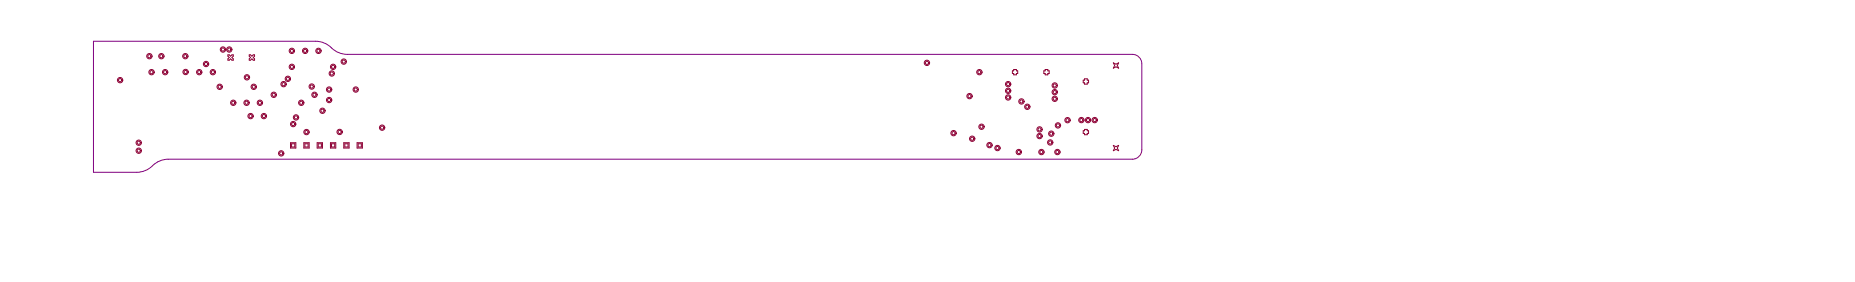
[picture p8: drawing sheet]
<svg xmlns="http://www.w3.org/2000/svg" width="589mm" height="89mm" viewBox="0 0 589 89" stroke-linecap="round" stroke-linejoin="round" font-family="sans-serif">
<g fill="none" stroke="#8d0034" stroke-width=".32">
<path d="M72.3 17.4h.5l.4 .4 .4-.4h.4v.4l-.4 .4 .4 .4v.4h-.4l-.4-.4-.4 .4h-.5v-.4l.5-.4-.5-.4zM79.1 17.4h.4l.5 .4 .4-.4h.4v.4l-.4 .4 .4 .4v.4h-.4l-.4-.4-.5 .4h-.4v-.4l.4-.4-.4-.4zM353.4 19.9l.8 .4 .9-.4-.5 .8 .5 .9-.9-.4-.8 .4 .4-.9zM321.3 22.4h.5v-.4h.8v.4h.4v.9h-.4v.4h-.8v-.4h-.5zM331.3 22.4h.4v-.4h.9v.4h.4v.9h-.4v.4h-.9v-.4h-.4zM343.8 25.4h.4v-.5h.9v.5h.4v.8h-.4v.4h-.9v-.4h-.4zM92.2 45.2h1.7v1.7h-1.7zM92.5 45.5h1.1v1h-1.1zM96.4 45.2h1.7v1.7h-1.7zM96.8 45.5h1v1h-1zM100.7 45.2h1.7v1.7h-1.7zM101 45.5h1v1h-1z"/>
<path d="M104.9 45.2h1.7v1.7h-1.7zM105.2 45.5h1v1h-1zM109.1 45.2h1.7v1.7h-1.7zM109.5 45.5h1v1h-1zM113.3 45.2h1.7v1.7h-1.7zM113.7 45.5h1v1h-1zM343.8 41.4h.4v-.4h.9v.4h.4v.8h-.4v.4h-.9v-.4h-.4zM353.4 46l.8 .4 .9-.4-.5 .9 .5 .8-.9-.4-.8 .4 .4-.8z"/>
<circle cx="47.4" cy="17.8" r=".51"/>
<circle cx="47.4" cy="17.8" r=".84"/>
<circle cx="51.2" cy="17.8" r=".51"/>
<circle cx="51.2" cy="17.8" r=".84"/>
<circle cx="58.8" cy="17.8" r=".51"/>
<circle cx="58.8" cy="17.8" r=".84"/>
<circle cx="70.8" cy="15.7" r=".51"/>
<circle cx="70.8" cy="15.7" r=".84"/>
<circle cx="72.8" cy="15.7" r=".51"/>
<circle cx="72.8" cy="15.7" r=".84"/>
<circle cx="92.6" cy="16.1" r=".51"/>
<circle cx="92.6" cy="16.1" r=".84"/>
<circle cx="96.9" cy="16.1" r=".51"/>
<circle cx="96.9" cy="16.1" r=".84"/>
<circle cx="101.1" cy="16.1" r=".51"/>
<circle cx="101.1" cy="16.1" r=".84"/>
<circle cx="109.1" cy="19.5" r=".51"/>
<circle cx="109.1" cy="19.5" r=".84"/>
<circle cx="294.2" cy="19.9" r=".51"/>
<circle cx="294.2" cy="19.9" r=".84"/>
<circle cx="38.1" cy="25.4" r=".51"/>
<circle cx="38.1" cy="25.4" r=".84"/>
<circle cx="48.1" cy="22.8" r=".51"/>
<circle cx="48.1" cy="22.8" r=".84"/>
<circle cx="52.4" cy="22.8" r=".51"/>
<circle cx="52.4" cy="22.8" r=".84"/>
<circle cx="58.9" cy="22.8" r=".51"/>
<circle cx="58.9" cy="22.8" r=".84"/>
<circle cx="63.2" cy="22.8" r=".51"/>
<circle cx="63.2" cy="22.8" r=".84"/>
<circle cx="65.4" cy="20.3" r=".51"/>
<circle cx="65.4" cy="20.3" r=".84"/>
<circle cx="67.6" cy="22.8" r=".51"/>
<circle cx="67.6" cy="22.8" r=".84"/>
<circle cx="69.7" cy="27.5" r=".51"/>
<circle cx="69.7" cy="27.5" r=".84"/>
<circle cx="74" cy="32.5" r=".51"/>
<circle cx="74" cy="32.5" r=".84"/>
<circle cx="78.3" cy="32.5" r=".51"/>
<circle cx="78.3" cy="32.5" r=".84"/>
<circle cx="78.4" cy="24.5" r=".51"/>
<circle cx="78.4" cy="24.5" r=".84"/>
<circle cx="79.5" cy="36.7" r=".51"/>
<circle cx="79.5" cy="36.7" r=".84"/>
<circle cx="80.5" cy="27.5" r=".51"/>
<circle cx="80.5" cy="27.5" r=".84"/>
<circle cx="82.5" cy="32.5" r=".51"/>
<circle cx="82.5" cy="32.5" r=".84"/>
<circle cx="83.8" cy="36.7" r=".51"/>
<circle cx="83.8" cy="36.7" r=".84"/>
<circle cx="86.9" cy="30" r=".51"/>
<circle cx="86.9" cy="30" r=".84"/>
<circle cx="90" cy="26.6" r=".51"/>
<circle cx="90" cy="26.6" r=".84"/>
<circle cx="91.4" cy="24.9" r=".51"/>
<circle cx="91.4" cy="24.9" r=".84"/>
<circle cx="92.6" cy="21.2" r=".51"/>
<circle cx="92.6" cy="21.2" r=".84"/>
<circle cx="93.1" cy="39.3" r=".51"/>
<circle cx="93.1" cy="39.3" r=".84"/>
<circle cx="94" cy="37.2" r=".51"/>
<circle cx="94" cy="37.2" r=".84"/>
<circle cx="95.6" cy="32.5" r=".51"/>
<circle cx="95.6" cy="32.5" r=".84"/>
<circle cx="98.9" cy="27.4" r=".51"/>
<circle cx="98.9" cy="27.4" r=".84"/>
<circle cx="99.8" cy="30" r=".51"/>
<circle cx="99.8" cy="30" r=".84"/>
<circle cx="102.4" cy="35.1" r=".51"/>
<circle cx="102.4" cy="35.1" r=".84"/>
<circle cx="104.5" cy="31.7" r=".51"/>
<circle cx="104.5" cy="28.3" r=".51"/>
<circle cx="104.5" cy="31.7" r=".84"/>
<circle cx="104.5" cy="28.3" r=".84"/>
<circle cx="105.3" cy="23.3" r=".51"/>
<circle cx="105.3" cy="23.3" r=".84"/>
<circle cx="105.7" cy="21.2" r=".51"/>
<circle cx="105.7" cy="21.2" r=".84"/>
<circle cx="112.9" cy="28.3" r=".51"/>
<circle cx="112.9" cy="28.3" r=".84"/>
<circle cx="307.7" cy="30.4" r=".51"/>
<circle cx="307.7" cy="30.4" r=".84"/>
<circle cx="310.9" cy="22.8" r=".51"/>
<circle cx="310.9" cy="22.8" r=".84"/>
<circle cx="320" cy="26.6" r=".51"/>
<circle cx="320" cy="30.8" r=".51"/>
<circle cx="320" cy="28.7" r=".51"/>
<circle cx="320" cy="26.6" r=".84"/>
<circle cx="320" cy="30.8" r=".84"/>
<circle cx="320" cy="28.7" r=".84"/>
<circle cx="324.2" cy="32.1" r=".51"/>
<circle cx="324.2" cy="32.1" r=".84"/>
<circle cx="326.1" cy="33.8" r=".51"/>
<circle cx="326.1" cy="33.8" r=".84"/>
<circle cx="334.8" cy="31.3" r=".51"/>
<circle cx="334.8" cy="27.1" r=".51"/>
<circle cx="334.8" cy="29.2" r=".51"/>
<circle cx="334.8" cy="27.1" r=".84"/>
<circle cx="334.8" cy="29.2" r=".84"/>
<circle cx="334.8" cy="31.3" r=".84"/>
<circle cx="335.8" cy="39.7" r=".51"/>
<circle cx="335.8" cy="39.7" r=".84"/>
<circle cx="338.8" cy="38" r=".51"/>
<circle cx="338.8" cy="38" r=".84"/>
<circle cx="343.2" cy="38" r=".51"/>
<circle cx="343.2" cy="38" r=".84"/>
<circle cx="345.3" cy="38" r=".51"/>
<circle cx="345.3" cy="38" r=".84"/>
<circle cx="347.5" cy="38" r=".51"/>
<circle cx="347.5" cy="38" r=".84"/>
<circle cx="44" cy="47.7" r=".51"/>
<circle cx="44" cy="45.2" r=".51"/>
<circle cx="44" cy="45.2" r=".84"/>
<circle cx="44" cy="47.7" r=".84"/>
<circle cx="89.3" cy="48.5" r=".51"/>
<circle cx="89.3" cy="48.5" r=".84"/>
<circle cx="97.3" cy="41.8" r=".51"/>
<circle cx="97.3" cy="41.8" r=".84"/>
<circle cx="107.8" cy="41.8" r=".51"/>
<circle cx="107.8" cy="41.8" r=".84"/>
<circle cx="121.3" cy="40.4" r=".51"/>
<circle cx="121.3" cy="40.4" r=".84"/>
<circle cx="302.7" cy="42.1" r=".51"/>
<circle cx="302.7" cy="42.1" r=".84"/>
<circle cx="308.6" cy="43.9" r=".51"/>
<circle cx="308.6" cy="43.9" r=".84"/>
<circle cx="311.5" cy="40.1" r=".51"/>
<circle cx="311.5" cy="40.1" r=".84"/>
<circle cx="314.1" cy="45.9" r=".51"/>
<circle cx="314.1" cy="45.9" r=".84"/>
<circle cx="316.6" cy="46.9" r=".51"/>
<circle cx="316.6" cy="46.9" r=".84"/>
<circle cx="323.4" cy="48.1" r=".51"/>
<circle cx="323.4" cy="48.1" r=".84"/>
<circle cx="330" cy="41" r=".51"/>
<circle cx="330" cy="43.1" r=".51"/>
<circle cx="330" cy="41" r=".84"/>
<circle cx="330" cy="43.1" r=".84"/>
<circle cx="330.6" cy="48.1" r=".51"/>
<circle cx="330.6" cy="48.1" r=".84"/>
<circle cx="333.3" cy="45.1" r=".51"/>
<circle cx="333.3" cy="45.1" r=".84"/>
<circle cx="333.7" cy="42.3" r=".51"/>
<circle cx="333.7" cy="42.3" r=".84"/>
<circle cx="335.6" cy="48.1" r=".51"/>
<circle cx="335.6" cy="48.1" r=".84"/>
</g>
<path d="M29.7 13.1h70.5a8.5 8.5 0 0 1 6.1 2.9l1.9 .9 2 .3h249.2a2.99 2.99 0 0 1 3 3v27.2a2.99 2.99 0 0 1-3 3h-306a8.5 8.5 0 0 0-6.1 2.9l-1.8 .9-1.4 .3h-14.4z" fill="none" stroke="#800080" stroke-width=".32"/>
</svg>
